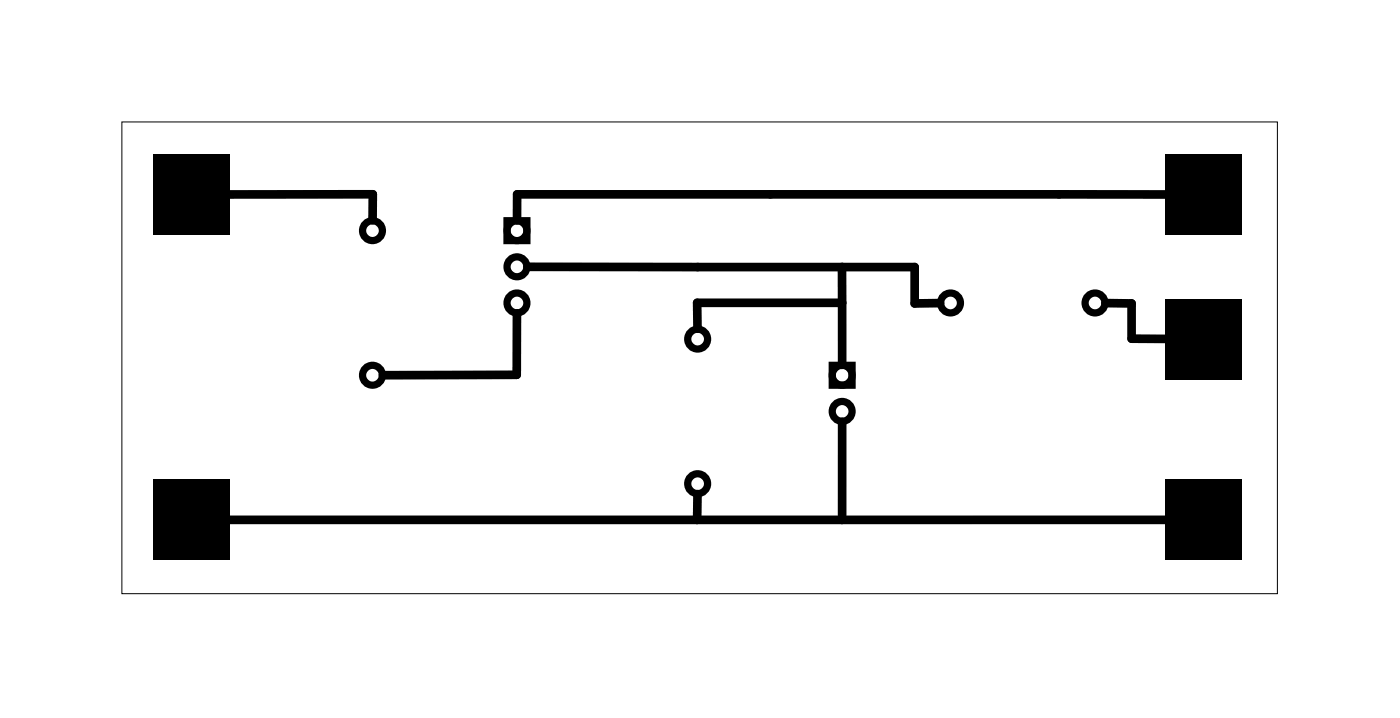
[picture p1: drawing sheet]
<svg xmlns="http://www.w3.org/2000/svg" width="98mm" height="50mm" viewBox="0 0 98 50" stroke-linecap="round" stroke-linejoin="round" font-family="sans-serif">
<path d="M8.6 8.6h81.2v33.1h-81.2z" fill="none" stroke="#000" stroke-width=".07"/>
<path d="M10.8 10.8h5.4v5.7h-5.4zM81.9 10.8h5.4v5.7h-5.4zM10.8 33.7h5.4v5.6h-5.4zM81.9 21h5.4v5.6h-5.4zM81.9 33.7h5.4v5.6h-5.4z" fill="#000"/>
<g fill="none" stroke="#000" stroke-width=".51">
<path d="M35.6 15.5h1.4v1.4h-1.4zM58.5 25.7h1.4v1.4h-1.4z"/>
<circle cx="26.2" cy="16.2" r=".7"/>
<circle cx="36.3" cy="18.7" r=".7"/>
<circle cx="36.3" cy="16.2" r=".7"/>
<circle cx="26.2" cy="26.4" r=".7"/>
<circle cx="36.3" cy="21.3" r=".7"/>
<circle cx="49" cy="34" r=".7"/>
<circle cx="49" cy="23.8" r=".7"/>
<circle cx="59.2" cy="28.9" r=".7"/>
<circle cx="59.2" cy="26.4" r=".7"/>
<circle cx="66.8" cy="21.3" r=".7"/>
<circle cx="77" cy="21.3" r=".7"/>
</g>
<path d="M16 13.7h10.2v1.8M37.1 18.7l27.2 .1v2.5h1.8M59.2 18.8v2.5M82 13.7h-45.6l-.1 1.8M16 36.5h66.1M36.3 22v4.3l-9.4 .1M49 34.7v1.8M59.2 21.3v4.3M59.2 21.3h-10.2v1.8M59.2 29.6v6.9M77.7 21.3h1.9v2.5h2.4" fill="none" stroke="#000" stroke-width=".61"/>
</svg>
